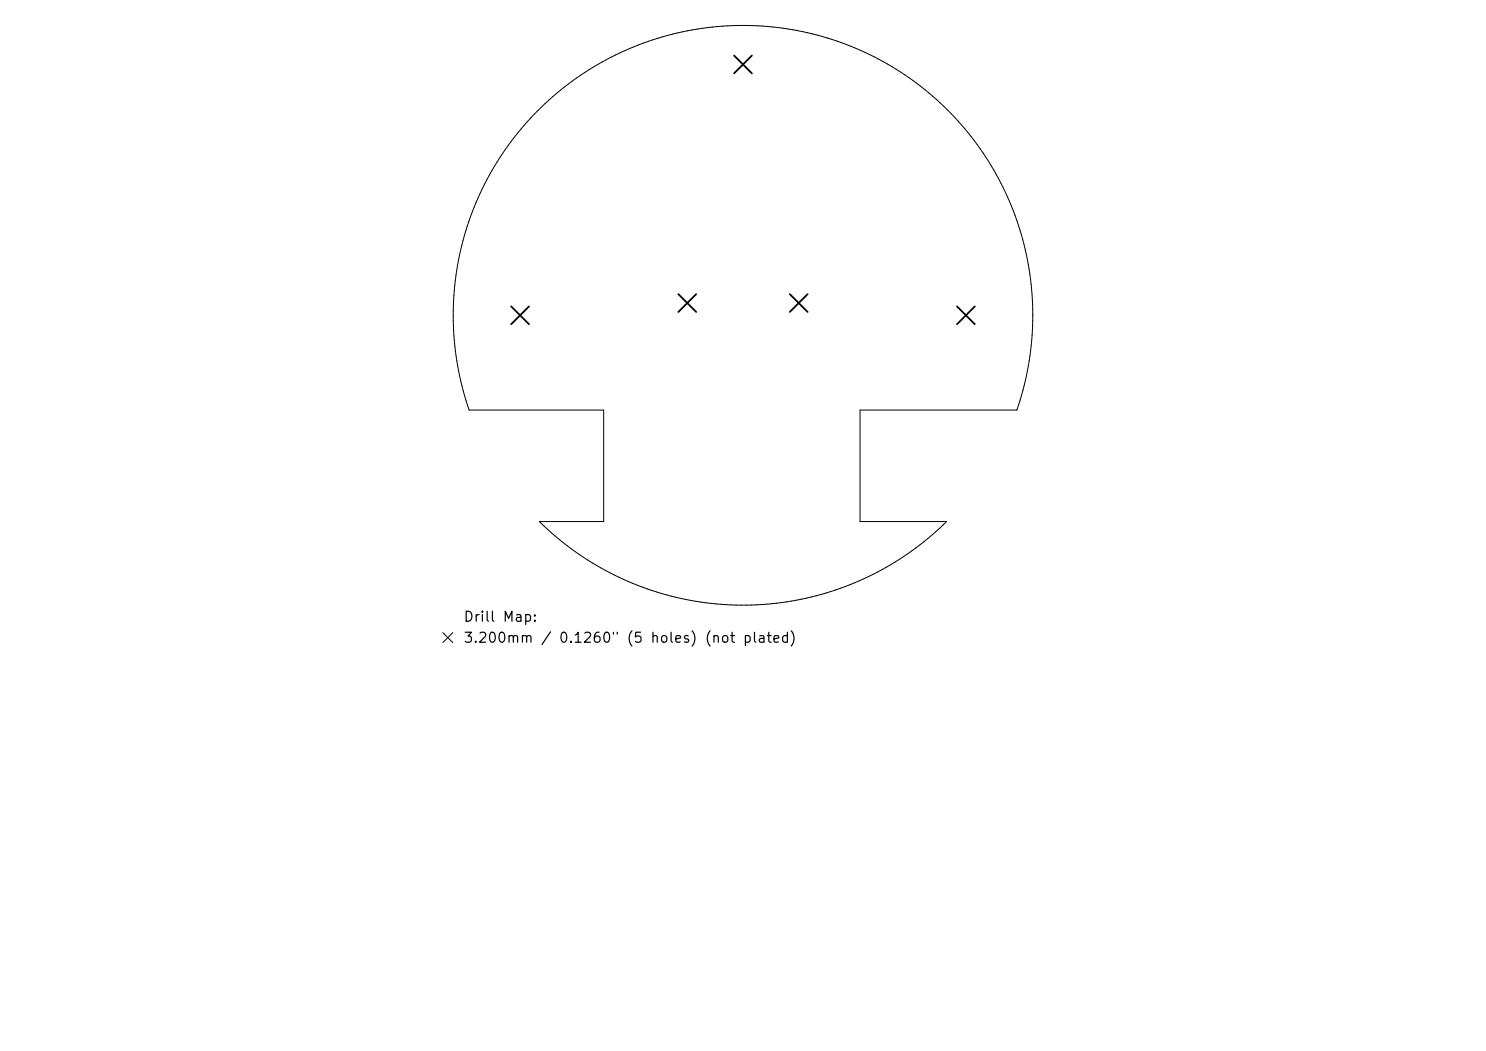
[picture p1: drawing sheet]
<svg xmlns="http://www.w3.org/2000/svg" width="297mm" height="210mm" viewBox="0 0 297 210" stroke-linecap="round" stroke-linejoin="round" font-family="sans-serif">
<defs><g id="words">
<g font-size="2">
<text x="92.5" y="124.7">Drill Map:</text>
<text x="92.5" y="128.9">3.200mm / 0.1260&quot; (5 holes) (not plated)</text>
</g>
</g></defs>
<path d="M107.5 22.1a57.9 57.9 0 0 1 71.7-8.2 57.9 57.9 0 0 1 24 68h-31.3v22.3h17.3a57.9 57.9 0 0 1-81.4 0h12.9v-22.3h-26.9a57.9 57.9 0 0 1 13.7-59.8zM88.5 126.4l2 2M90.5 126.4l-2 2" fill="none" stroke="#000" stroke-width=".2"/>
<path d="M146.7 11.1l3.6 3.6M150.3 11.1l-3.6 3.6M135.6 58.8l3.5 3.5M139.1 58.8l-3.5 3.5M157.9 58.8l3.5 3.5M161.4 58.8l-3.5 3.5M102.2 61.2l3.5 3.6M105.7 61.2l-3.5 3.6M191.3 61.2l3.5 3.6M194.8 61.2l-3.5 3.6" fill="none" stroke="#000" stroke-width=".36"/>
<use href="#words"/>
</svg>
